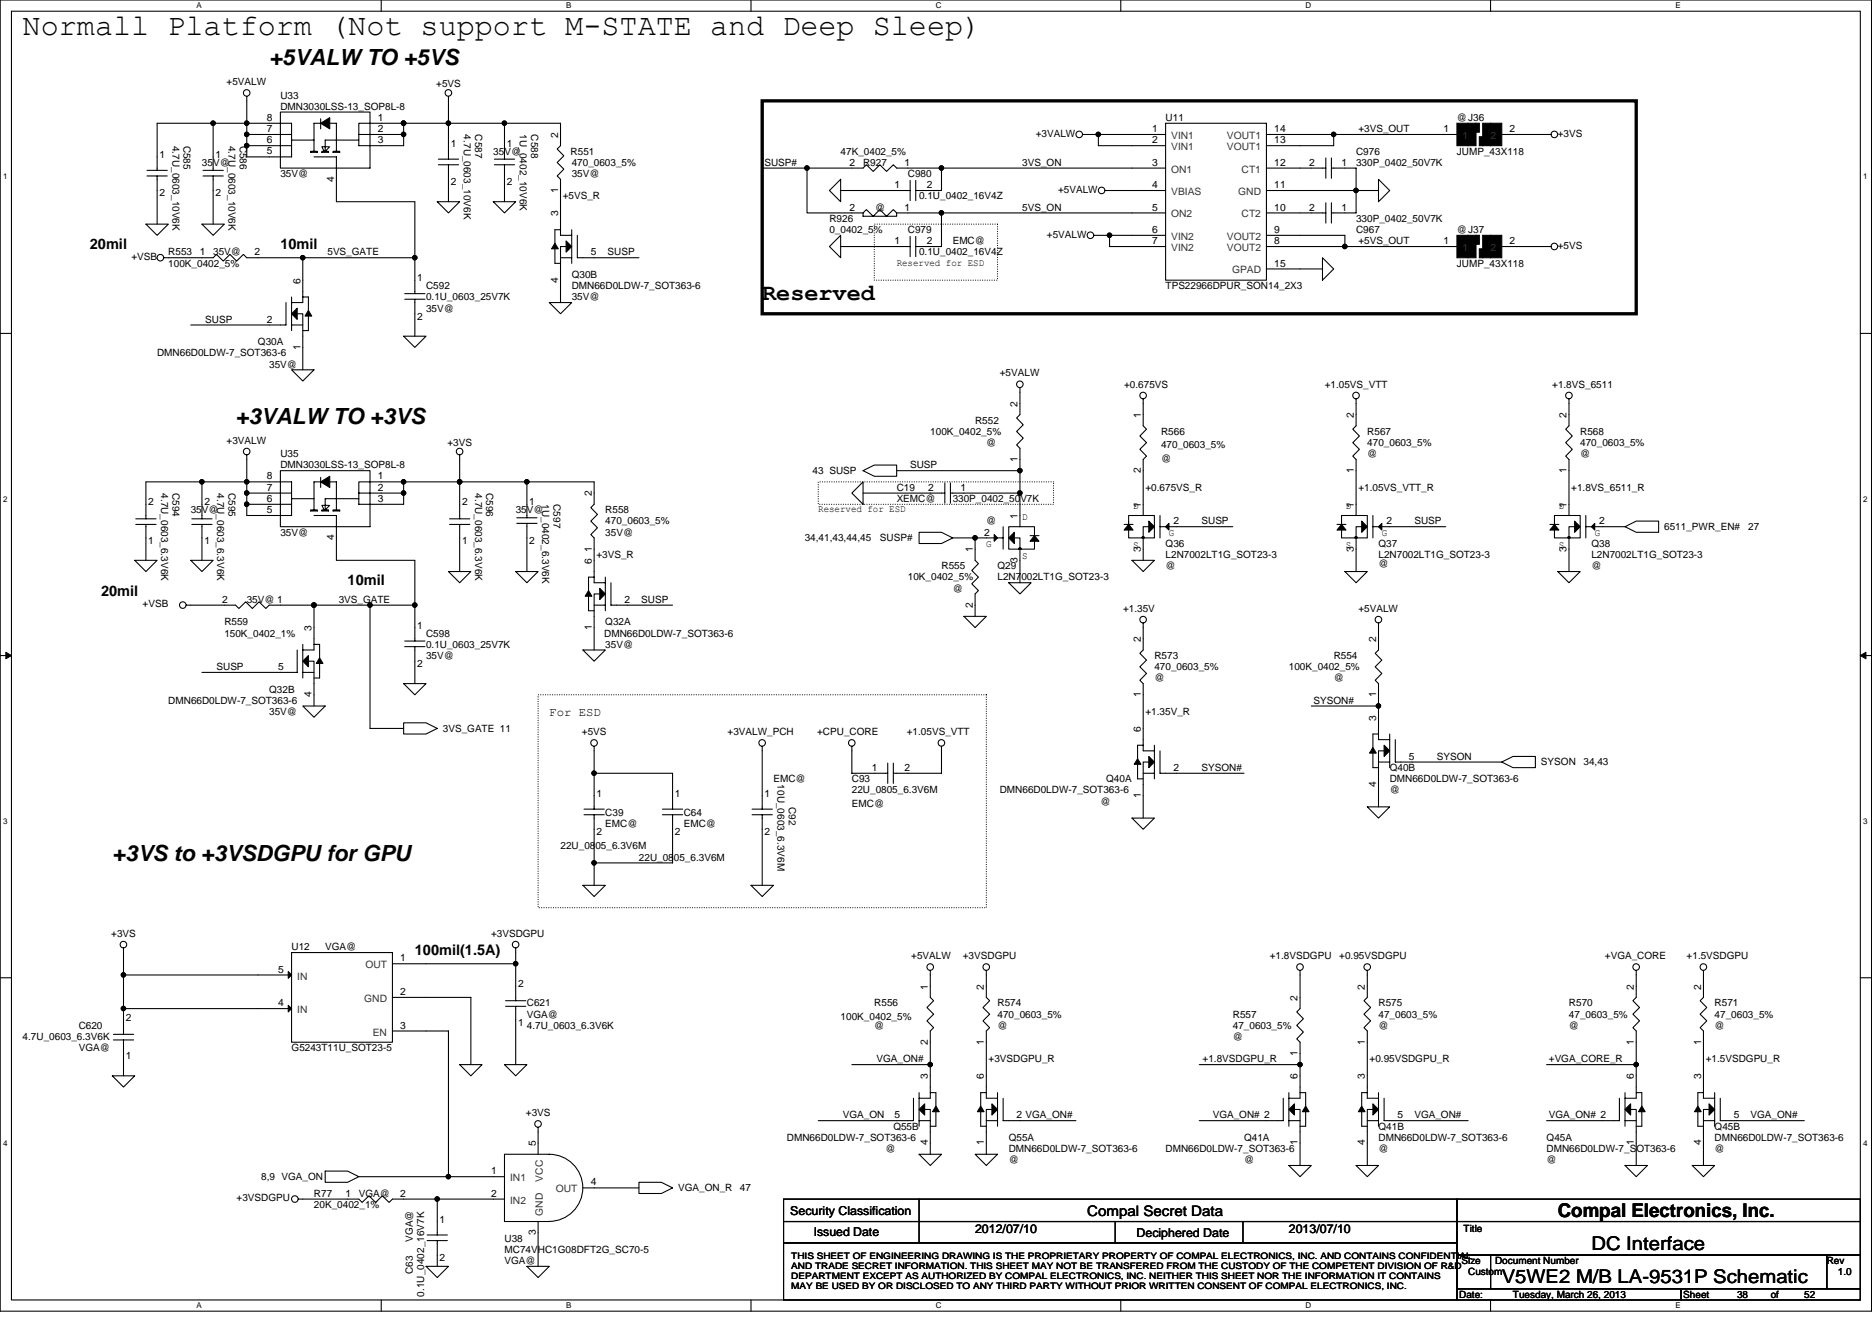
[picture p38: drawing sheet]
<svg xmlns="http://www.w3.org/2000/svg" width="297mm" height="210mm" viewBox="0 0 297 210" stroke-linecap="round" stroke-linejoin="round" font-family="sans-serif">
<defs><g id="words">
<text font-size="4.8" x="3.6" y="5.6">Normall Platform (Not support M-STATE and Deep Sleep)</text>
<text font-size="3.7" x="120.9" y="47.6">Reserved</text>
<g font-size="3.5">
<text x="42.7" y="10.4">+5VALW TO +5VS</text>
<text x="37.4" y="67.3">+3VALW TO +3VS</text>
<text x="17.8" y="136.6">+3VS to +3VSDGPU for GPU</text>
</g>
<g font-size="3">
<text x="247.2" y="193">Compal Electronics, Inc.</text>
<text x="238.3" y="203.6">V5WE2 M/B LA-9531P Schematic</text>
<text x="252.5" y="198.3">DC Interface</text>
</g>
<g font-size="2.3">
<text x="14.3" y="39.5">20mil</text>
<text x="44.5" y="39.5">10mil</text>
<text x="16" y="94.6">20mil</text>
<text x="55.2" y="92.8">10mil</text>
<text x="65.8" y="151.5">100mil(1.5A)</text>
<text x="172.5" y="192.8">Compal Secret Data</text>
</g>
<g font-size="1.9">
<text x="87.2" y="113.6">For ESD</text>
<text x="125.4" y="192.7">Security Classification</text>
<text x="129.1" y="196.1">Issued Date</text>
<text x="154.7" y="195.6">2012/07/10</text>
<text x="180.3" y="196.3">Deciphered Date</text>
<text x="204.5" y="195.6">2013/07/10</text>
</g>
<g font-size="1.6">
<text x="36" y="13.5">+5VALW</text>
<text x="44.5" y="15.6">U33</text>
<text x="44.5" y="17.4">DMN3030LSS-13_SOP8L-8</text>
<text x="69.2" y="13.9">+5VS</text>
<text x="27.4" y="23.1" transform="rotate(90 27.4 23.1)">4.7U_0603_10V6K</text>
<text x="29.1" y="23.1" transform="rotate(90 29.1 23.1)">C585</text>
<text x="36.3" y="23.1" transform="rotate(90 36.3 23.1)">4.7U_0603_10V6K</text>
<text x="38" y="23.1" transform="rotate(90 38 23.1)">C586</text>
<text x="42.4" y="22.7">6</text>
<text x="42.4" y="21">7</text>
<text x="42.4" y="19.2">8</text>
<text x="60" y="22.7">3</text>
<text x="60" y="21">2</text>
<text x="60" y="19.2">1</text>
<text x="71.5" y="23.3">1</text>
<text x="73.6" y="21.3" transform="rotate(90 73.6 21.3)">4.7U_0603_10V6K</text>
<text x="75.4" y="21.3" transform="rotate(90 75.4 21.3)">C587</text>
<text x="80.4" y="23.3">1</text>
<text x="82.5" y="21.3" transform="rotate(90 82.5 21.3)">1U_0402_10V6K</text>
<text x="84.3" y="21.3" transform="rotate(90 84.3 21.3)">C588</text>
<text x="88.6" y="21.9" transform="rotate(-90 88.6 21.9)">2</text>
<text x="164.3" y="21.7">+3VALW</text>
<text x="182.8" y="22.7">2</text>
<text x="182.8" y="21">1</text>
<text x="185" y="19.2">U11</text>
<text x="202.2" y="21">14</text>
<text x="202.2" y="22.7">13</text>
<text x="215.5" y="21">+3VS_OUT</text>
<text x="229" y="21">1</text>
<text x="231.2" y="19.2">@J36</text>
<text x="239.5" y="21">2</text>
<text x="247.2" y="21.7">+3VS</text>
<text x="25.3" y="25.1">1</text>
<text x="32" y="26.3">35V@</text>
<text x="34.2" y="25.1">1</text>
<text x="42.4" y="24.5">5</text>
<text x="44.5" y="28.1">35V@</text>
<text x="53" y="28.8" transform="rotate(-90 53 28.8)">4</text>
<text x="71.5" y="29.4">2</text>
<text x="78.3" y="24.5">35V@</text>
<text x="80.4" y="29.4">2</text>
<text x="90.5" y="24.5">R551</text>
<text x="90.7" y="26.3">470_0603_5%</text>
<text x="90.7" y="28.1">35V@</text>
<text x="121.3" y="26.3">SUSP#</text>
<text x="133.4" y="24.5">47K_0402_5%</text>
<text x="134.8" y="26.3">2</text>
<text x="136.9" y="26.3">R927</text>
<text x="141.9" y="29.8">1</text>
<text x="143.5" y="26.3">1</text>
<text x="144.1" y="28.1">C980</text>
<text x="147.1" y="29.8">2</text>
<text x="162.2" y="26.3">3VS_ON</text>
<text x="182.8" y="29.8">4</text>
<text x="182.8" y="26.3">3</text>
<text x="202.2" y="29.8">11</text>
<text x="202.2" y="26.3">12</text>
<text x="207.7" y="26.3">2</text>
<text x="212.9" y="26.3">1</text>
<text x="215.2" y="24.5">C976</text>
<text x="215.2" y="26.3">330P_0402_50V7K</text>
<text x="231.2" y="24.5">JUMP_43X118</text>
<text x="25.3" y="31.1">2</text>
<text x="34.2" y="31.1">2</text>
<text x="88.6" y="34.3" transform="rotate(-90 88.6 34.3)">3</text>
<text x="88.6" y="30.6" transform="rotate(-90 88.6 30.6)">1</text>
<text x="89.3" y="31.6">+5VS_R</text>
<text x="131.6" y="35.2">R926</text>
<text x="134.8" y="33.4">2</text>
<text x="138.9" y="33.4">@</text>
<text x="143.5" y="33.4">1</text>
<text x="145.8" y="31.6">0.1U_0402_16V4Z</text>
<text x="162.2" y="33.4">5VS_ON</text>
<text x="167.9" y="30.6">+5VALW</text>
<text x="182.8" y="33.4">5</text>
<text x="202.2" y="33.4">10</text>
<text x="207.7" y="33.4">2</text>
<text x="212.9" y="33.4">1</text>
<text x="215.2" y="35.2">330P_0402_50V7K</text>
<text x="20.8" y="41.3">+VSB</text>
<text x="26.7" y="40.5">R553</text>
<text x="31.7" y="40.5">1</text>
<text x="33.8" y="40.5">35V@</text>
<text x="40.4" y="40.5">2</text>
<text x="52" y="40.5">5VS_GATE</text>
<text x="93.7" y="40.5">5</text>
<text x="96.4" y="40.5">SUSP</text>
<text x="131.6" y="37">0_0402_5%</text>
<text x="141.9" y="38.7">1</text>
<text x="144.1" y="37">C979</text>
<text x="145.8" y="40.5">0.1U_0402_16V4Z</text>
<text x="147.1" y="38.7">2</text>
<text x="151.2" y="38.8">EMC@</text>
<text x="166.1" y="37.7">+5VALW</text>
<text x="182.8" y="37">6</text>
<text x="182.8" y="38.7">7</text>
<text x="202.2" y="37">9</text>
<text x="202.2" y="38.7">8</text>
<text x="215.2" y="37">C967</text>
<text x="215.5" y="38.8">+5VS_OUT</text>
<text x="229" y="38.7">1</text>
<text x="231.2" y="37">@J37</text>
<text x="239.5" y="38.7">2</text>
<text x="247.2" y="39.5">+5VS</text>
<text x="26.7" y="42.3">100K_0402_5%</text>
<text x="47.7" y="45" transform="rotate(-90 47.7 45)">6</text>
<text x="66.2" y="44.6">1</text>
<text x="67.6" y="45.9">C592</text>
<text x="67.6" y="47.6">0.1U_0603_25V7K</text>
<text x="88.6" y="44.8" transform="rotate(-90 88.6 44.8)">4</text>
<text x="90.7" y="44.1">Q30B</text>
<text x="90.7" y="45.9">DMN66D0LDW-7_SOT363-6</text>
<text x="90.7" y="47.6">35V@</text>
<text x="142.3" y="42.1">Reserved for ESD</text>
<text x="185" y="45.9">TPS22966DPUR_SON14_2X3</text>
<text x="202.2" y="42.3">15</text>
<text x="231.2" y="42.3">JUMP_43X118</text>
<text x="32.6" y="51.2">SUSP</text>
<text x="42.4" y="51.2">2</text>
<text x="66.2" y="50.7">2</text>
<text x="67.6" y="49.4">35V@</text>
<text x="24.9" y="56.5">DMN66D0LDW-7_SOT363-6</text>
<text x="40.9" y="54.8">Q30A</text>
<text x="42.7" y="58.3">35V@</text>
<text x="47.7" y="55.5" transform="rotate(-90 47.7 55.5)">1</text>
<text x="158.6" y="59.7">+5VALW</text>
<text x="161.5" y="64.5" transform="rotate(-90 161.5 64.5)">2</text>
<text x="178.4" y="61.5">+0.675VS</text>
<text x="210.2" y="61.5">+1.05VS_VTT</text>
<text x="246.3" y="61.5">+1.8VS_6511</text>
<text x="36" y="70.4">+3VALW</text>
<text x="71" y="70.8">+3VS</text>
<text x="147.6" y="69">100K_0402_5%</text>
<text x="154.7" y="67.2">R552</text>
<text x="156.5" y="70.8">@</text>
<text x="181" y="66.3" transform="rotate(-90 181 66.3)">1</text>
<text x="184.2" y="69">R566</text>
<text x="184.2" y="71.1">470_0603_5%</text>
<text x="214.8" y="66.3" transform="rotate(-90 214.8 66.3)">2</text>
<text x="217" y="69">R567</text>
<text x="217" y="70.8">470_0603_5%</text>
<text x="248.6" y="66.3" transform="rotate(-90 248.6 66.3)">2</text>
<text x="250.7" y="69">R568</text>
<text x="250.7" y="70.8">470_0603_5%</text>
<text x="42.4" y="77.9">7</text>
<text x="42.4" y="76.1">8</text>
<text x="44.5" y="72.5">U35</text>
<text x="44.5" y="74.3">DMN3030LSS-13_SOP8L-8</text>
<text x="60" y="77.9">2</text>
<text x="60" y="76.1">1</text>
<text x="128.9" y="75.2">43 SUSP</text>
<text x="142.3" y="77.9">C19</text>
<text x="144.4" y="74.3">SUSP</text>
<text x="147.3" y="77.9">2</text>
<text x="152.4" y="77.9">1</text>
<text x="161.5" y="73.3" transform="rotate(-90 161.5 73.3)">1</text>
<text x="181" y="75.1" transform="rotate(-90 181 75.1)">2</text>
<text x="181.8" y="77.9">+0.675VS_R</text>
<text x="184.2" y="73.3">@</text>
<text x="214.8" y="75.1" transform="rotate(-90 214.8 75.1)">1</text>
<text x="215.5" y="77.9">+1.05VS_VTT_R</text>
<text x="217" y="72.5">@</text>
<text x="248.6" y="75.1" transform="rotate(-90 248.6 75.1)">1</text>
<text x="249.3" y="77.9">+1.8VS_6511_R</text>
<text x="250.7" y="72.5">@</text>
<text x="23.5" y="80.2">2</text>
<text x="25.6" y="78.2" transform="rotate(90 25.6 78.2)">4.7U_0603_6.3V6K</text>
<text x="27.4" y="78.2" transform="rotate(90 27.4 78.2)">C594</text>
<text x="30.3" y="81.4">35V@</text>
<text x="32.4" y="80.2">2</text>
<text x="34.5" y="78.2" transform="rotate(90 34.5 78.2)">4.7U_0603_6.3V6K</text>
<text x="36.3" y="78.2" transform="rotate(90 36.3 78.2)">C595</text>
<text x="42.4" y="79.6">6</text>
<text x="42.4" y="81.4">5</text>
<text x="60" y="79.6">3</text>
<text x="73.3" y="80.2">2</text>
<text x="75.4" y="78.2" transform="rotate(90 75.4 78.2)">4.7U_0603_6.3V6K</text>
<text x="77.1" y="78.2" transform="rotate(90 77.1 78.2)">C596</text>
<text x="81.8" y="81.4">35V@</text>
<text x="84" y="80.2">1</text>
<text x="86" y="80" transform="rotate(90 86 80)">1U_0402_6.3V6K</text>
<text x="87.8" y="80" transform="rotate(90 87.8 80)">C597</text>
<text x="93.9" y="78.8" transform="rotate(-90 93.9 78.8)">2</text>
<text x="96.1" y="81.4">R558</text>
<text x="96.1" y="83.2">470_0603_5%</text>
<text x="129.8" y="81.3">Reserved for ESD</text>
<text x="142.3" y="79.7">XEMC@</text>
<text x="151.2" y="79.7">330P_0402_50V7K</text>
<text x="156.5" y="83.2">@</text>
<text x="161.5" y="82.3" transform="rotate(-90 161.5 82.3)">1</text>
<text x="162.2" y="82.5">D</text>
<text x="179.8" y="80.7">D</text>
<text x="181" y="80.5" transform="rotate(-90 181 80.5)">1</text>
<text x="186.2" y="83.2">2</text>
<text x="190.6" y="83.2">SUSP</text>
<text x="213.6" y="80.7">D</text>
<text x="214.8" y="80.5" transform="rotate(-90 214.8 80.5)">1</text>
<text x="220" y="83.2">2</text>
<text x="224.4" y="83.2">SUSP</text>
<text x="247.4" y="80.7">D</text>
<text x="248.6" y="80.5" transform="rotate(-90 248.6 80.5)">1</text>
<text x="253.8" y="83.2">2</text>
<text x="23.5" y="86.3">1</text>
<text x="32.4" y="86.3">1</text>
<text x="44.5" y="85">35V@</text>
<text x="53" y="85.7" transform="rotate(-90 53 85.7)">4</text>
<text x="73.3" y="86.3">1</text>
<text x="84" y="86.3">2</text>
<text x="93.9" y="89.4" transform="rotate(-90 93.9 89.4)">6</text>
<text x="93.9" y="87.5" transform="rotate(-90 93.9 87.5)">1</text>
<text x="94.6" y="88.5">+3VS_R</text>
<text x="96.1" y="85">35V@</text>
<text x="127.7" y="85.9">34,41,43,44,45</text>
<text x="139.6" y="85.9">SUSP#</text>
<text x="154.3" y="87.7" transform="rotate(-90 154.3 87.7)">1</text>
<text x="156.1" y="85">2</text>
<text x="156.5" y="86.8">G</text>
<text x="161.5" y="89.3" transform="rotate(-90 161.5 89.3)">3</text>
<text x="162.2" y="88.7">S</text>
<text x="179.8" y="87">S</text>
<text x="181" y="87.5" transform="rotate(-90 181 87.5)">3</text>
<text x="185" y="86.8">Q36</text>
<text x="185" y="88.5">L2N7002LT1G_SOT23-3</text>
<text x="185.5" y="85">G</text>
<text x="213.6" y="87">S</text>
<text x="214.8" y="87.5" transform="rotate(-90 214.8 87.5)">3</text>
<text x="218.7" y="86.8">Q37</text>
<text x="218.7" y="88.5">L2N7002LT1G_SOT23-3</text>
<text x="218.7" y="90">@</text>
<text x="219.3" y="85">G</text>
<text x="247.4" y="87">S</text>
<text x="248.6" y="87.5" transform="rotate(-90 248.6 87.5)">3</text>
<text x="252.5" y="86.8">Q38</text>
<text x="252.5" y="88.5">L2N7002LT1G_SOT23-3</text>
<text x="253" y="85">G</text>
<text x="264.1" y="84.1">6511_PWR_EN#</text>
<text x="277.4" y="84.1">27</text>
<text x="35.2" y="95.6">2</text>
<text x="39.2" y="95.7">35V@ 1</text>
<text x="53.7" y="95.7">3VS_GATE</text>
<text x="99.1" y="95.6">2</text>
<text x="101.7" y="95.7">SUSP</text>
<text x="144.1" y="92.1">10K_0402_5%</text>
<text x="149.4" y="90.3">R555</text>
<text x="151.2" y="93.9">@</text>
<text x="158.3" y="90.3">Q29</text>
<text x="158.3" y="92.1">L2N7002LT1G_SOT23-3</text>
<text x="185" y="90.3">@</text>
<text x="252.5" y="90.3">@</text>
<text x="22.6" y="96.4">+VSB</text>
<text x="35.6" y="99.2">R559</text>
<text x="35.6" y="101">150K_0402_1%</text>
<text x="49.4" y="100.1" transform="rotate(-90 49.4 100.1)">3</text>
<text x="66.2" y="99.8">1</text>
<text x="67.6" y="101">C598</text>
<text x="93.9" y="99.9" transform="rotate(-90 93.9 99.9)">1</text>
<text x="95.9" y="101">DMN66D0LDW-7_SOT363-6</text>
<text x="96.1" y="99.2">Q32A</text>
<text x="154.3" y="96.4" transform="rotate(-90 154.3 96.4)">2</text>
<text x="178.2" y="97.1">+1.35V</text>
<text x="181" y="101.9" transform="rotate(-90 181 101.9)">2</text>
<text x="215.5" y="97.1">+5VALW</text>
<text x="218.4" y="101.9" transform="rotate(-90 218.4 101.9)">2</text>
<text x="34.4" y="106.3">SUSP</text>
<text x="44.1" y="106.3">5</text>
<text x="66.2" y="105.8">2</text>
<text x="67.6" y="102.8">0.1U_0603_25V7K</text>
<text x="67.6" y="104.5">35V@</text>
<text x="96.1" y="102.8">35V@</text>
<text x="183.2" y="104.5">R573</text>
<text x="183.2" y="106.3">470_0603_5%</text>
<text x="204.5" y="106.3">100K_0402_5%</text>
<text x="211.6" y="104.5">R554</text>
<text x="26.7" y="111.7">DMN66D0LDW-7_SOT363-6</text>
<text x="42.7" y="109.9">Q32B</text>
<text x="42.7" y="113.4">35V@</text>
<text x="49.4" y="110.6" transform="rotate(-90 49.4 110.6)">4</text>
<text x="181" y="110.6" transform="rotate(-90 181 110.6)">1</text>
<text x="181.8" y="113.4">+1.35V_R</text>
<text x="183.2" y="108.1">@</text>
<text x="208.4" y="111.7">SYSON#</text>
<text x="211.6" y="108.1">@</text>
<text x="218.4" y="110.6" transform="rotate(-90 218.4 110.6)">1</text>
<text x="70.3" y="116.1">3VS_GATE 11</text>
<text x="92.3" y="116.6">+5VS</text>
<text x="115.4" y="116.6">+3VALW_PCH</text>
<text x="129.7" y="116.6">+CPU_CORE</text>
<text x="143.9" y="116.6">+1.05VS_VTT</text>
<text x="181" y="116.1" transform="rotate(-90 181 116.1)">6</text>
<text x="218.4" y="114.3" transform="rotate(-90 218.4 114.3)">3</text>
<text x="122.7" y="124.1">EMC@</text>
<text x="123.4" y="124.5" transform="rotate(90 123.4 124.5)">10U_0603_6.3V6M</text>
<text x="135.2" y="124.1">C93</text>
<text x="135.2" y="125.9">22U_0805_6.3V6M</text>
<text x="138.4" y="122.3">1</text>
<text x="143.5" y="122.3">2</text>
<text x="158.6" y="125.9">DMN66D0LDW-7_SOT363-6</text>
<text x="175.5" y="124.1">Q40A</text>
<text x="186.2" y="122.3">2</text>
<text x="190.6" y="122.3">SYSON#</text>
<text x="218.4" y="124.8" transform="rotate(-90 218.4 124.8)">4</text>
<text x="220.5" y="122.3">Q40B</text>
<text x="220.5" y="124.1">DMN66D0LDW-7_SOT363-6</text>
<text x="220.5" y="125.9">@</text>
<text x="223.5" y="120.5">5</text>
<text x="228" y="120.5">SYSON</text>
<text x="244.5" y="121.4">SYSON</text>
<text x="251.3" y="121.4">34,43</text>
<text x="94.7" y="126.4">1</text>
<text x="96.1" y="129.4">C39</text>
<text x="96.1" y="131.2">EMC@</text>
<text x="107.1" y="126.4">1</text>
<text x="108.5" y="129.4">C64</text>
<text x="108.5" y="131.2">EMC@</text>
<text x="121.3" y="126.4">1</text>
<text x="125.2" y="128" transform="rotate(90 125.2 128)">C92</text>
<text x="135.2" y="128">EMC@</text>
<text x="174.6" y="127.7">@</text>
<text x="181" y="126.6" transform="rotate(-90 181 126.6)">1</text>
<text x="88.9" y="134.8">22U_0805_6.3V6M</text>
<text x="94.7" y="132.5">2</text>
<text x="101.4" y="136.5">22U_0805_6.3V6M</text>
<text x="107.1" y="132.5">2</text>
<text x="121.3" y="132.5">2</text>
<text x="17.6" y="148.6">+3VS</text>
<text x="77.9" y="148.6">+3VSDGPU</text>
<text x="44.1" y="154.3">5</text>
<text x="46.3" y="150.8">U12</text>
<text x="51.6" y="150.8">VGA@</text>
<text x="63.5" y="152.5">1</text>
<text x="144.6" y="152.2">+5VALW</text>
<text x="152.8" y="152.2">+3VSDGPU</text>
<text x="201.5" y="152.2">+1.8VSDGPU</text>
<text x="212.5" y="152.2">+0.95VSDGPU</text>
<text x="254.7" y="152.2">+VGA_CORE</text>
<text x="267.6" y="152.2">+1.5VSDGPU</text>
<text x="20" y="162">2</text>
<text x="44.1" y="159.6">4</text>
<text x="63.5" y="157.9">2</text>
<text x="82.2" y="156.7">2</text>
<text x="83.6" y="159.7">C621</text>
<text x="83.6" y="161.4">VGA@</text>
<text x="133.4" y="161.8">100K_0402_5%</text>
<text x="138.7" y="159.7">R556</text>
<text x="147.2" y="157" transform="rotate(-90 147.2 157)">1</text>
<text x="156.1" y="157" transform="rotate(-90 156.1 157)">2</text>
<text x="158.3" y="159.7">R574</text>
<text x="158.3" y="161.4">470_0603_5%</text>
<text x="195.6" y="161.4">R557</text>
<text x="205.9" y="158.8" transform="rotate(-90 205.9 158.8)">2</text>
<text x="216.6" y="157" transform="rotate(-90 216.6 157)">2</text>
<text x="218.7" y="159.7">R575</text>
<text x="218.7" y="161.4">47_0603_5%</text>
<text x="249" y="159.7">R570</text>
<text x="249" y="161.4">47_0603_5%</text>
<text x="259.2" y="157" transform="rotate(-90 259.2 157)">2</text>
<text x="269.9" y="157" transform="rotate(-90 269.9 157)">2</text>
<text x="272.1" y="159.7">R571</text>
<text x="272.1" y="161.4">47_0603_5%</text>
<text x="3.6" y="165">4.7U_0603_6.3V6K</text>
<text x="12.5" y="163.2">C620</text>
<text x="12.5" y="166.8">VGA@</text>
<text x="46.3" y="166.8">G5243T11U_SOT23-5</text>
<text x="63.5" y="163.2">3</text>
<text x="82.2" y="162.7">1</text>
<text x="83.6" y="163.2">4.7U_0603_6.3V6K</text>
<text x="138.7" y="163.2">@</text>
<text x="147.2" y="165.7" transform="rotate(-90 147.2 165.7)">2</text>
<text x="156.1" y="165.7" transform="rotate(-90 156.1 165.7)">1</text>
<text x="158.3" y="163.2">@</text>
<text x="195.6" y="163.2">47_0603_5%</text>
<text x="195.6" y="165">@</text>
<text x="205.9" y="167.5" transform="rotate(-90 205.9 167.5)">1</text>
<text x="216.6" y="165.7" transform="rotate(-90 216.6 165.7)">1</text>
<text x="218.7" y="163.2">@</text>
<text x="249" y="163.2">@</text>
<text x="259.2" y="165.7" transform="rotate(-90 259.2 165.7)">1</text>
<text x="269.9" y="165.7" transform="rotate(-90 269.9 165.7)">1</text>
<text x="272.1" y="163.2">@</text>
<text x="20" y="168">1</text>
<text x="139.1" y="168.6">VGA_ON#</text>
<text x="147.2" y="171.2" transform="rotate(-90 147.2 171.2)">3</text>
<text x="156.1" y="171.2" transform="rotate(-90 156.1 171.2)">6</text>
<text x="156.9" y="168.6">+3VSDGPU_R</text>
<text x="190.8" y="168.6">+1.8VSDGPU_R</text>
<text x="205.9" y="171.2" transform="rotate(-90 205.9 171.2)">6</text>
<text x="216.6" y="171.2" transform="rotate(-90 216.6 171.2)">3</text>
<text x="217.3" y="168.6">+0.95VSDGPU_R</text>
<text x="245.8" y="168.6">+VGA_CORE_R</text>
<text x="259.2" y="171.2" transform="rotate(-90 259.2 171.2)">6</text>
<text x="269.9" y="171.2" transform="rotate(-90 269.9 171.2)">3</text>
<text x="270.7" y="168.6">+1.5VSDGPU_R</text>
<text x="83.4" y="177.1">+3VS</text>
<text x="133.7" y="177.4">VGA_ON</text>
<text x="141.7" y="179.2">Q55B</text>
<text x="141.9" y="177.4">5</text>
<text x="161.3" y="177.4">2 VGA_ON#</text>
<text x="192.4" y="177.4">VGA_ON# 2</text>
<text x="218.7" y="179.2">Q41B</text>
<text x="221.8" y="177.4">5</text>
<text x="224.4" y="177.4">VGA_ON#</text>
<text x="245.8" y="177.4">VGA_ON# 2</text>
<text x="272.1" y="179.2">Q45B</text>
<text x="275.1" y="177.4">5</text>
<text x="277.8" y="177.4">VGA_ON#</text>
<text x="85" y="181.9" transform="rotate(-90 85 181.9)">5</text>
<text x="124.9" y="181">DMN66D0LDW-7_SOT363-6</text>
<text x="140.5" y="182.8">@</text>
<text x="147.2" y="181.7" transform="rotate(-90 147.2 181.7)">4</text>
<text x="156.1" y="181.7" transform="rotate(-90 156.1 181.7)">1</text>
<text x="160.1" y="181">Q55A</text>
<text x="160.1" y="182.8">DMN66D0LDW-7_SOT363-6</text>
<text x="160.1" y="184.6">@</text>
<text x="185" y="182.8">DMN66D0LDW-7_SOT363-6</text>
<text x="197.4" y="181">Q41A</text>
<text x="197.4" y="184.6">@</text>
<text x="205.9" y="181.7" transform="rotate(-90 205.9 181.7)">1</text>
<text x="216.6" y="181.7" transform="rotate(-90 216.6 181.7)">4</text>
<text x="218.7" y="181">DMN66D0LDW-7_SOT363-6</text>
<text x="218.7" y="182.8">@</text>
<text x="245.4" y="181">Q45A</text>
<text x="245.4" y="182.8">DMN66D0LDW-7_SOT363-6</text>
<text x="245.4" y="184.6">@</text>
<text x="259.2" y="181.7" transform="rotate(-90 259.2 181.7)">1</text>
<text x="269.9" y="181.7" transform="rotate(-90 269.9 181.7)">4</text>
<text x="272.1" y="181">DMN66D0LDW-7_SOT363-6</text>
<text x="272.1" y="182.8">@</text>
<text x="37.5" y="190.6">+3VSDGPU</text>
<text x="41.5" y="187.2">8,9 VGA_ON</text>
<text x="49.8" y="189.9">R77</text>
<text x="49.8" y="191.7">20K_0402_1%</text>
<text x="54.8" y="189.9">1</text>
<text x="56.9" y="189.9">VGA@</text>
<text x="63.5" y="189.9">2</text>
<text x="77.9" y="186.3">1</text>
<text x="77.9" y="189.9">2</text>
<text x="93.7" y="188.1">4</text>
<text x="107.6" y="189">VGA_ON_R</text>
<text x="117.4" y="189">47</text>
<text x="65.5" y="197" transform="rotate(-90 65.5 197)">VGA@</text>
<text x="69.8" y="194">1</text>
<text x="80" y="197">U38</text>
<text x="85" y="196" transform="rotate(-90 85 196)">3</text>
<text x="232.2" y="195.4">Title</text>
<text x="65.5" y="202.2" transform="rotate(-90 65.5 202.2)">C63</text>
<text x="69.8" y="200">2</text>
<text x="80" y="198.8">MC74VHC1G08DFT2G_SC70-5</text>
<text x="80" y="200.6">VGA@</text>
<text x="231.9" y="200.6">Size</text>
<text x="233" y="202.3">Custom</text>
<text x="237.2" y="200.6">Document Number</text>
<text x="289.9" y="200.6">Rev</text>
<text x="291.6" y="202.3">1.0</text>
<text x="67.3" y="205.7" transform="rotate(-90 67.3 205.7)">0.1U_0402_16V7K</text>
<text x="231.5" y="205.9">Date:</text>
<text x="240.1" y="205.9">Tuesday, March 26, 2013</text>
<text x="267.1" y="205.9">Sheet</text>
<text x="275.6" y="205.9">38</text>
<text x="281" y="205.9">of</text>
<text x="286.3" y="205.9">52</text>
</g>
<g font-size="1.6" fill="#333">
<text x="185.8" y="23.8">VIN1</text>
<text x="185.8" y="22.1">VIN1</text>
<text x="194.7" y="22.1">VOUT1</text>
<text x="194.7" y="23.8">VOUT1</text>
<text x="232.1" y="22.1">1</text>
<text x="236.5" y="22.1">2</text>
<text x="185.8" y="27.4">ON1</text>
<text x="197" y="27.4">CT1</text>
<text x="185.8" y="30.9">VBIAS</text>
<text x="185.8" y="34.5">ON2</text>
<text x="196.5" y="30.9">GND</text>
<text x="197" y="34.5">CT2</text>
<text x="185.8" y="38.1">VIN2</text>
<text x="185.8" y="39.8">VIN2</text>
<text x="194.7" y="38.1">VOUT2</text>
<text x="194.7" y="39.8">VOUT2</text>
<text x="232.1" y="39.8">1</text>
<text x="236.5" y="39.8">2</text>
<text x="195.5" y="43.4">GPAD</text>
<text x="47.2" y="155.4">IN</text>
<text x="58" y="153.6">OUT</text>
<text x="47.2" y="160.7">IN</text>
<text x="57.8" y="159">GND</text>
<text x="59.1" y="164.3">EN</text>
<text x="80.9" y="187.4">IN1</text>
<text x="80.9" y="191">IN2</text>
<text x="86.1" y="187.5" transform="rotate(-90 86.1 187.5)">VCC</text>
<text x="88.2" y="189.2">OUT</text>
<text x="86.1" y="192.9" transform="rotate(-90 86.1 192.9)">GND</text>
</g>
<g font-size="1.4">
<text x="125.6" y="199.7">THIS SHEET OF ENGINEERING DRAWING IS THE PROPRIETARY PROPERTY OF COMPAL ELECTRONICS, INC. AND CONTAINS CONFIDENTIAL</text>
<text x="125.6" y="201.3">AND TRADE SECRET INFORMATION. THIS SHEET MAY NOT BE TRANSFERED FROM THE CUSTODY OF THE COMPETENT DIVISION OF R&amp;D</text>
<text x="125.6" y="202.9">DEPARTMENT EXCEPT AS AUTHORIZED BY COMPAL ELECTRONICS, INC. NEITHER THIS SHEET NOR THE INFORMATION IT CONTAINS</text>
<text x="125.6" y="204.6">MAY BE USED BY OR DISCLOSED TO ANY THIRD PARTY WITHOUT PRIOR WRITTEN CONSENT OF COMPAL ELECTRONICS, INC.</text>
</g>
<g font-size="1.3">
<text x="31.2" y="1.3">A</text>
<text x="89.8" y="1.3">B</text>
<text x="148.5" y="1.3">C</text>
<text x="207.2" y="1.3">D</text>
<text x="265.8" y="1.3">E</text>
<text x=".5" y="28.5">1</text>
<text x="295.6" y="28.5">1</text>
<text x=".5" y="79.6">2</text>
<text x="295.6" y="79.6">2</text>
<text x=".5" y="130.7">3</text>
<text x="295.6" y="130.7">3</text>
<text x=".5" y="181.8">4</text>
<text x="295.6" y="181.8">4</text>
<text x="31.2" y="207.6">A</text>
<text x="89.8" y="207.6">B</text>
<text x="148.5" y="207.6">C</text>
<text x="207.2" y="207.6">D</text>
<text x="265.8" y="207.6">E</text>
</g>
</g></defs>
<path d="M0 0h297v208h-297zM1.8 1.8h293.4v204.4h-293.4z" fill="none" stroke="#000" stroke-width=".17"/>
<g fill="#fff">
<path d="M31.1 .2h.9v1.4h-.9z"/>
<path d="M31.1 206.4h.9v1.5h-.9z"/>
</g>
<path d="M60.5 0v1.8M60.5 206.2v1.8" fill="none" stroke="#000" stroke-width=".17"/>
<g fill="#fff">
<path d="M89.8 .2h.9v1.4h-.9z"/>
<path d="M89.8 206.4h.9v1.5h-.9z"/>
</g>
<path d="M119.2 0v1.8M119.2 206.2v1.8" fill="none" stroke="#000" stroke-width=".17"/>
<g fill="#fff">
<path d="M148.5 .2h.9v1.4h-.9z"/>
<path d="M148.5 206.4h.9v1.5h-.9z"/>
</g>
<path d="M177.8 0v1.8M177.8 206.2v1.8" fill="none" stroke="#000" stroke-width=".17"/>
<g fill="#fff">
<path d="M207.2 .2h.9v1.4h-.9z"/>
<path d="M207.2 206.4h.9v1.5h-.9z"/>
</g>
<path d="M236.5 0v1.8M236.5 206.2v1.8" fill="none" stroke="#000" stroke-width=".17"/>
<g fill="#fff">
<path d="M265.9 .2h.8v1.4h-.8z"/>
<path d="M265.9 206.4h.8v1.5h-.8z"/>
<path d="M.5 27.3h.7v1.4h-.7z"/>
<path d="M295.6 27.3h.7v1.4h-.7z"/>
<path d="M.5 78.4h.7v1.5h-.7z"/>
<path d="M295.6 78.4h.7v1.5h-.7z"/>
</g>
<path d="M0 52.9h1.8M295.2 52.9h1.8" fill="none" stroke="#000" stroke-width=".17"/>
<g fill="#fff">
<path d="M.5 129.6h.7v1.4h-.7z"/>
<path d="M295.6 129.6h.7v1.4h-.7z"/>
</g>
<path d="M0 104h1.8M295.2 104h1.8" fill="none" stroke="#000" stroke-width=".17"/>
<path d="M.9 103.5l.9 .5-.9 .5zM295.2 104l.9-.5v1z" fill="#000" stroke="#000" stroke-width=".16"/>
<g fill="#fff">
<path d="M.5 180.7h.7v1.4h-.7z"/>
<path d="M295.6 180.7h.7v1.4h-.7z"/>
</g>
<g fill="none" stroke="#000" stroke-width=".17">
<path d="M33.8 19.6v7.4M39.2 15.3v9.6h7.1v-5.3h-21.4v7.4M44.5 17.8h14.2v8.9h-14.2zM50.9 19.6h-1.1v4.4M50.9 18.8v1.6M52.3 19.6h1.1v4.4M64 19.6v3.5h-7.1v-1.8M71.2 15.3v10M80 19.6v5.7M185 19.6h16v24.8h-16zM23.2 35.6h3.5l-1.8 1.7zM23.3 27.9h3.2"/>
<path d="M23.3 27h3.2M24.9 27.9v7.7M32 35.6h3.6l-1.8 1.7zM32.2 27.9h3.2M32.2 27h3.2M33.8 27.9v7.7M39.2 23.1h7.1M46.3 21.3h-7.1M46.3 22.2h3.5M49.3 24h1.1v.2h-1.1zM49.8 24.9h3.6v7.1h12.4v14.6M51.1 24h1v.2h-1z"/>
<path d="M52.1 23.3h-1l.3 .7M52.8 24h1.1v.2h-1.1zM56.9 21.3v-1.7h32v3.5l-.5 .5 1.1 1.1-1.1 1.1 1.1 1-1.1 1.1 .5 .5v8.9h1.8M56.9 21.3h7.1M56.9 22.2h-5.3v1.8l.7-.7M69.4 32h3.5l-1.7 1.8zM69.6 26.1h3.2M69.6 25.3h3.2M71.2 26.1v5.9M78.3 32h3.5l-1.8 1.8zM78.4 26.1h3.3M78.4 25.3h3.3"/>
<path d="M80 26.1v5.9M88.1 39.5v2.3h.8M88.9 36.4h-.8v2.2M89.8 39.1h-.9v8.9M90.7 36.4v5.4M91.6 37.3v3.6h9.8M120.9 26.7h16l.6-.6 1.1 1.1 1-1.1 1.1 1.1 1-1.1 .6 .6h42.7M128.1 26.7v7.1h8.8M131.6 39.1l1.8-1.8v3.6zM133.4 28.4v3.6l-1.8-1.8zM133.4 30.2h11M136.9 33.8l.6-.5 1.1 1 1-1 1.1 1 1-1 .6 .5"/>
<path d="M136.9 33.8v.5h5.4v-.5M142.3 33.8h7.1v5.3h-4.1M144.4 39.1h-11M144.4 28.6v3.2M144.4 37.5v3.2M145.3 28.6v3.2M145.3 37.5v3.2M149.4 26.7v3.5h-4.1M149.4 33.8h35.6M171.8 21.3h13.2M174.3 21.3v1.8h10.7M176.1 37.3v1.8h8.9"/>
<path d="M185 30.2h-9.7M185 37.3h-11.4M201 21.3h30.2M201 33.8h9.4M201 30.2h17.7M201 26.7h9.4M201 37.3h12.4v1.8M201 39.1h30.2M210.4 25.1v3.2M210.4 32.2v3.2M211.3 26.7h3.9v7.1h-3.9M211.3 25.1v3.2"/>
<path d="M211.3 32.2v3.2M211.6 21.3v1.8h-10.6M218.7 28.4l1.8 1.8-1.8 1.8zM238.3 39.1h7.8M246.1 21.3h-7.8M26 40.9h7.8l.6-.5 1 1 1.1-1 1 1 1.1-1 .6 .5h26.6M45.4 48v3.6h-15.1M46.3 51.6h1.7M46.3 47.1v5.4M46.3 58.7h3.5l-1.8 1.8zM47.2 49.8h.8v8.9M48 40.9v7.1h-1.7"/>
<path d="M48 47.1h.9v2.2M48.9 50.1v2.4h-.9M64 53.3h3.6l-1.8 1.8zM64.2 47.5h3.2M64.2 46.6h3.2M65.8 47.5v5.8M87.2 48h3.5l-1.8 1.8zM88.9 40.9h1.8M201 42.7h8.8M209.8 40.9l1.8 1.8-1.8 1.7zM32 76.5v5.8M39.2 72.2v9.6h7.1v-5.3h-23.1v5.8"/>
<path d="M44.5 74.7h14.2v8.9h-14.2zM46.3 78.2h-7.1M46.3 79.1h3.5M50.9 76.5h-1.1v4.4M50.9 75.7v1.6M52.3 76.5h1.1v4.4M56.9 78.2v-1.7h37.4v3.5l-.6 .5 1.1 1.1-1.1 1.1 1.1 1-1.1 1.1 .6 .5v7.2h1.8M56.9 79.1h-5.3v1.8l.7-.7M64 76.5v3.5h-7.1v-1.8M64 78.2h-7.1M72.9 72.2v10.1M83.6 76.5v5.6"/>
<path d="M135.2 78.2l1.7-1.7v3.5zM136.9 74.7l1.8-.9h3.6v1.8h-3.6zM136.9 78.2h13M142.3 74.7h19.5M149.9 76.6v3.2M150.8 76.6v3.2M161.8 74.7v3.5h-11M161.8 61.5v4.3l-.5 .5 1.1 1.1-1.1 1.1 1.1 1-1.1 1.1 .5 .5v3.6M161.8 78.2v5.4M181.4 63.3v4.3l.5 .5-1 1.1 1 1-1 1.1 1 1.1-.5 .5v8.9M215.2 63.3v4.3l-.6 .5 1.1 1.1-1.1 1 1.1 1.1-1.1 1.1 .6 .5v8.9M249 63.3v4.3l-.6 .5 1.1 1.1-1.1 1 1.1 1.1-1.1 1.1 .6 .5v8.9"/>
<path d="M21.4 88.9h3.5l-1.7 1.8zM21.5 83.2h3.3M21.5 82.3h3.3M23.2 83.2v5.7M30.3 88.9h3.5l-1.8 1.8zM30.4 83.2h3.3M30.4 82.3h3.3M32 83.2v5.7M46.3 80h-7.1M49.3 80.9h1.1v.2h-1.1zM49.8 96v7.1h-1.8M49.8 81.8h3.6v7.1h12.4v12.8"/>
<path d="M51.1 80.9h1v.2h-1zM52.1 80.2h-1l.3 .7M52.8 80.9h1.1v.2h-1.1zM58.7 96v19.6h5.3M65.8 96h-23.1l-.5 .5-1.1-1-1.1 1-1-1-1.1 1-.5-.5h-7.9M71.2 90.7h3.5l-1.8 1.8zM71.3 83.2h3.2M71.3 82.3h3.2M72.9 83.2v7.5M81.8 90.7h3.6l-1.8 1.8zM82 83h3.2M82 82.1h3.2"/>
<path d="M83.6 83v7.7M93.4 94.6v2.3h.9M94.3 96h1.8M94.3 91.6h-.9v2.1M95.2 94.2h-.9v8.9M96.1 91.6v5.3M96.9 92.5v3.5h9.8M145.8 84.5h3.6l1.8 .8-1.8 .9h-3.6zM151.2 85.3h8M152.9 97.8h3.6l-1.8 1.8zM154.7 85.3v3.6l.6 .5-1.1 1.1 1.1 1.1-1.1 1 1.1 1.1-.6 .5v3.6M159.2 83.6v3.5"/>
<path d="M160.1 92.5h3.5l-1.8 1.7zM161.7 87.1v-.1h.3v.1h-.2M161.8 83.6h-1.7v3.5h1.7v-1.8h-.9M161.8 83.6h2.3v1.4M161.8 87.1v5.4M163.4 85h1.5M164.1 85.9v1.2h-2.3M178.4 83.2h1.4M179.1 84.1v1.2h2.3M179.6 88.9h3.6l-1.8 1.8zM181.4 98.8v4.3l-.5 .6 1 1-1 1.1 1 1-1 1.1 .5 .6v10.6h1.8M181.4 81.8h1.8v3.5h-1.8v-1.7h.9"/>
<path d="M181.4 81.8h-2.3v1.4M181.4 85.3h-.2v-.1h.4v.1M181.4 85.3v3.6M184.1 83.6h11.5M184.1 81.8v3.5M212.1 83.2h1.5M212.9 84.1v1.2h2.3M213.4 90.7h3.6l-1.8 1.8zM215.2 81.8h1.8v3.5h-1.8v-1.7h.9M215.2 81.8h-2.3v1.4M215.2 85.3h-.2v-.1h.3v.1M215.2 85.3v5.4"/>
<path d="M217.8 83.6h11.6M217.8 81.8v3.5M218.7 98.8v4.3l-.5 .6 1.1 1-1.1 1.1 1.1 1-1.1 1.1 .5 .6v3.5h-10.6M245.9 83.2h1.5M246.7 84.1v1.2h2.3M247.2 90.7h3.5l-1.7 1.8zM249 81.8h1.7v3.5h-1.7v-1.7h.8M249 81.8h-2.3v1.4M249 85.3h-.2v-.1h.3v.1M249 85.3v5.4M251.6 83.6h6.2M251.6 81.8v3.5"/>
<path d="M257.8 83.6l1.8-.9h3.6v1.8h-3.6zM47.2 103.1v3.6h-15.2M48 112h3.6l-1.8 1.8zM48 102.2v5.4M48 106.7h1.8M48.9 104.9h.9v7.1M49.8 102.2h.9v2.2M50.7 105.3v2.3h-.9M64 108.5h3.6l-1.8 1.7zM64 114.7h3.6l1.8 .9-1.8 .9h-3.6zM64.2 102.6h3.2M64.2 101.7h3.2"/>
<path d="M65.8 102.6v5.9M92.5 103.1h3.6l-1.8 1.8zM94.3 118.4v10M120.9 118.4v10M135.2 118.4v4.3h5.7M149.4 118.4v4.3h-7.7M181.4 118.2h-.9v2.2M183.2 118.2v5.4M184.1 119.1v3.6h13.3M217.8 119.5v2.3h.9M218.7 112v5.3h1.8M218.7 116.5h-.9v2.1"/>
<path d="M219.6 119.1h-.9v8.9M220.5 116.5v5.3M221.4 117.3v3.6h16.9M92.7 129.3h3.2M92.7 128.4h3.2M94.3 129.3v11.2M94.3 122.7h12.4v5.7M105.1 129.3h3.2M105.1 128.4h3.2M106.7 129.3v7.6h-12.4M119.3 129.3h3.3M119.3 128.4h3.3"/>
<path d="M120.9 129.3v11.2M140.9 121.1v3.2M141.7 121.1v3.2M179.6 129.8h3.6l-1.8 1.8zM180.5 121.3v2.3h.9M181.4 122.7h1.8M182.3 120.9h-.9v8.9M217 128h3.5l-1.8 1.8zM218.7 120.9h1.8M238.3 120.9l1.8-.9h3.5v1.8h-3.5zM0 155.1h1.8M19.6 154.7v5.3h26.7"/>
<path d="M19.6 150.4v4.3M19.6 154.7h26.7M46.3 151.1h16v14.3h-16zM62.3 152.9h19.5v5.9M62.3 158.2h12.4v10.7M80.2 158.8h3.2M80.2 159.7h3.2M81.8 150.4v2.5M81.8 159.7v9.2M92.5 140.5h3.6l-1.8 1.7zM119.2 140.5h3.5l-1.8 1.7zM147.6 154v4.2l.5 .6-1 1.1 1 1-1 1.1 1 1-.5 .6v10.6h-1.8"/>
<path d="M156.5 154v4.2l.5 .6-1 1.1 1 1-1 1.1 1 1-.5 .6v10.6h1.8M206.3 154v6l-.5 .5 1 1.1-1 1.1 1 1-1 1.1 .5 .6v8.8h-1.8M217 154v4.2l-.6 .6 1.1 1.1-1.1 1 1.1 1.1-1.1 1 .6 .6v10.6h1.7M259.6 154v4.2l-.5 .6 1.1 1.1-1.1 1 1.1 1.1-1.1 1 .5 .6v10.6h-1.8M270.3 154v4.2l-.5 .6 1 1.1-1 1 1 1.1-1 1 .5 .6v10.6h1.8M295.2 155.1h1.8M17.8 170.7h3.6l-1.8 1.8zM18 164.1h3.2M18 165h3.2M19.6 160v4.1M19.6 165v5.7M62.3 163.6h8.9v23.1"/>
<path d="M72.9 168.9h3.6l-1.8 1.8zM80 168.9h3.6l-1.8 1.8zM85.4 178.9v4.2M135.2 168.9h12.4M144.9 174.2v3.6h-15.1M145.8 177.8h1.8M145.8 173.4v5.3M146.7 176h.9v7.1M147.6 173.4h.9v2.1M148.5 176.4v2.3h-.9M155.6 176.4v2.3h.9M156.5 173.4h-.9v2.1"/>
<path d="M156.5 177.8h1.8M157.4 176h-.9v7.1M158.3 173.4v5.3M159.2 174.2v3.6h11.5M190.3 168.9h16M203.6 174.2v3.6h-13.3M204.5 177.8h1.8M204.5 173.4v5.3M205.4 176h.9v8.9M206.3 173.4h.9v2.1M207.2 176.4v2.3h-.9M216.1 176.4v2.3h.9"/>
<path d="M217 173.4h-.9v2.1M217 177.8h1.7M217.8 176h-.8v8.9M218.7 173.4v5.3M219.6 174.2v3.6h13.4M245.4 168.9h14.2M257 174.2v3.6h-11.6M257.8 177.8h1.8M257.8 173.4v5.3M258.7 176h.9v8.9M259.6 173.4h.9v2.1M260.5 176.4v2.3h-.9"/>
<path d="M269.4 176.4v2.3h.9M270.3 177.8h1.8M270.3 173.4h-.9v2.1M271.2 176h-.9v8.9M272.1 173.4v5.3M273 174.2v3.6h13.3M47.3 190.2h9.6l.6 .6 1-1.1 1.1 1.1 1.1-1.1 1 1.1 .6-.6h17.7M51.6 185.8h3.6l1.7 .9-1.7 .9h-3.6zM56.9 186.7h23.1M67.8 196.8h3.2M67.8 195.9h3.2M69.4 190.2v5.7"/>
<path d="M69.4 196.8v4.1M85.4 193.8v7.1M87.1 193.8a5.3 5.3 0 0 0 5.4-5.3 5.3 5.3 0 0 0-5.4-5.4h-7.1v10.7h7.2M92.5 188.5h8.9M101.4 187.6h3.5l1.8 .9-1.8 .9h-3.5zM124.3 190.2h106.9v3.6h-106.9zM124.3 193.8h106.9v3.4h-106.9zM124.3 197.2h106.9v9h-106.9zM145.8 183.1h3.6l-1.8 1.8zM145.8 190.2v7M154.7 183.1h3.6l-1.8 1.8zM177 193.8v3.4"/>
<path d="M197.2 193.8v3.4M204.5 184.9h3.6l-1.8 1.8zM215.2 184.9h3.5l-1.7 1.8zM231.2 190.2h64v3.6h-64zM231.2 193.8h64v5.3h-64zM231.2 199.1h5.3v5.4h-5.3zM236.5 199.1h53.4v5.4h-53.4zM257.8 184.9h3.6l-1.8 1.8zM268.5 184.9h3.6l-1.8 1.8zM289.9 199.1h5.3v5.4h-5.3zM67.6 200.9h3.6l-1.8 1.8zM83.6 200.9h3.6l-1.8 1.8z"/>
<path d="M231.2 204.5h35.5v1.7h-35.5zM266.7 204.5h28.5v1.7h-28.5z"/>
<circle cx="39.1" cy="14.7" r=".52"/>
<circle cx="71.1" cy="14.7" r=".52"/>
<circle cx="171.2" cy="21.3" r=".52"/>
<circle cx="173" cy="37.3" r=".52"/>
<circle cx="174.8" cy="30.2" r=".52"/>
<circle cx="246.6" cy="21.3" r=".52"/>
<circle cx="246.6" cy="39.1" r=".52"/>
<circle cx="25.4" cy="40.9" r=".52"/>
<circle cx="39.1" cy="71.6" r=".52"/>
<circle cx="72.9" cy="71.6" r=".52"/>
<circle cx="161.8" cy="61" r=".52"/>
<circle cx="181.4" cy="62.7" r=".52"/>
<circle cx="215.2" cy="62.7" r=".52"/>
<circle cx="248.9" cy="62.7" r=".52"/>
<circle cx="29" cy="96" r=".52"/>
<circle cx="181.4" cy="98.3" r=".52"/>
<circle cx="218.7" cy="98.3" r=".52"/>
<circle cx="94.3" cy="117.9" r=".52"/>
<circle cx="120.9" cy="117.9" r=".52"/>
<circle cx="135.2" cy="117.9" r=".52"/>
<circle cx="149.4" cy="117.9" r=".52"/>
<circle cx="19.6" cy="149.9" r=".52"/>
<circle cx="81.8" cy="149.9" r=".52"/>
<circle cx="147.6" cy="153.4" r=".52"/>
<circle cx="156.5" cy="153.4" r=".52"/>
<circle cx="206.3" cy="153.4" r=".52"/>
<circle cx="216.9" cy="153.4" r=".52"/>
<circle cx="259.6" cy="153.4" r=".52"/>
<circle cx="270.3" cy="153.4" r=".52"/>
<circle cx="85.4" cy="178.3" r=".52"/>
<circle cx="46.8" cy="190.2" r=".52"/>
</g>
<path d="M120.9 16h138.7v33.8h-138.7z" fill="none" stroke="#000" stroke-width=".53"/>
<path d="M138.7 35.6h19.6v8.8h-19.6zM129.8 76.5h37.4v3.5h-37.4zM85.4 110.2h71.1v33.8h-71.1z" fill="none" stroke="#000" stroke-width=".17" stroke-dasharray="0 .3"/>
<g fill="#000" stroke="#000" stroke-width=".17">
<path d="M50.9 19.6l1.4-.9v1.7zM88.1 38.6l.5 .9h-1.1zM89.8 38.2l.9 .9-.9 .9zM47.2 48.9v1.8l-.9-.9zM48.9 49.3l.6 .8h-1.1zM50.9 76.5l1.4-.9v1.7zM93.4 93.7l.5 .9h-1zM95.2 93.3l.9 .9-.9 .9zM157.8 84.8l.5 .5-.5 .6zM160.9 84.5v1.7l-.8-.9zM164.1 85l.8 .9h-1.5zM179.1 83.2l.7 .9h-1.4z"/>
<path d="M182.3 82.7l.9 .9-.9 .9zM185 83.6l.5-.6v1.1zM212.9 83.2l.7 .9h-1.4zM216.1 82.7l.9 .9-.9 .9zM218.7 83.6l.6-.6v1.1zM246.7 83.2l.7 .9h-1.5zM249.8 82.7l.9 .9-.9 .9zM252.5 83.6l.5-.6v1.1zM48.9 104v1.8l-.9-.9zM50.7 104.4l.5 .9h-1zM217.8 118.6l.6 .9h-1.1zM219.6 118.2l.9 .9-.9 .9z"/>
<path d="M180.5 120.4l.5 .9h-1zM182.3 120l.9 .9-.9 .9zM45.7 154.2l.6 .5-.6 .5zM45.7 159.5l.6 .5-.6 .5zM146.7 175.1v1.8l-.9-.9zM148.5 175.5l.5 .9h-1zM155.6 175.5l.5 .9h-1zM157.4 175.1l.9 .9-.9 .9zM205.4 175.1v1.8l-.9-.9zM207.2 175.5l.5 .9h-1.1zM216.1 175.5l.5 .9h-1.1zM217.8 175.1l.9 .9-.9 .9z"/>
<path d="M258.7 175.1v1.8l-.9-.9zM260.5 175.5l.5 .9h-1zM269.4 175.5l.5 .9h-1zM271.2 175.1l.9 .9-.9 .9z"/>
<path d="M231.2 19.6h1.8v3.5h-1.8z" fill-rule="evenodd"/>
<path d="M233 19.6h1.2v3.5h-1.2z" fill-rule="evenodd"/>
<path d="M234.2 19.6h.5v1.4h-.5z" fill-rule="evenodd"/>
<path d="M234.2 37.3h.5v1.5h-.5z" fill-rule="evenodd"/>
<path d="M234.7 21.7h.6v1.4h-.6z" fill-rule="evenodd"/>
<path d="M235.3 19.6h1.2v3.5h-1.2z" fill-rule="evenodd"/>
<path d="M236.5 19.6h1.8v3.5h-1.8z" fill-rule="evenodd"/>
<path d="M231.2 37.3h1.8v3.6h-1.8z" fill-rule="evenodd"/>
<path d="M233 37.3h1.2v3.6h-1.2z" fill-rule="evenodd"/>
<path d="M234.7 39.5h.6v1.4h-.6z" fill-rule="evenodd"/>
<path d="M235.3 37.3h1.2v3.6h-1.2z" fill-rule="evenodd"/>
<path d="M236.5 37.3h1.8v3.6h-1.8z" fill-rule="evenodd"/>
<circle cx="33.8" cy="19.5" r=".35"/>
<circle cx="39.1" cy="19.5" r=".35"/>
<circle cx="64" cy="19.5" r=".35"/>
<circle cx="71.1" cy="19.5" r=".35"/>
<circle cx="80" cy="19.5" r=".35"/>
<circle cx="39.1" cy="21.3" r=".35"/>
<circle cx="39.1" cy="23.1" r=".35"/>
<circle cx="64" cy="21.3" r=".35"/>
<circle cx="128" cy="26.7" r=".35"/>
<circle cx="149.4" cy="33.8" r=".35"/>
<circle cx="149.4" cy="26.7" r=".35"/>
<circle cx="174.3" cy="21.3" r=".35"/>
<circle cx="176" cy="37.3" r=".35"/>
<circle cx="211.6" cy="21.3" r=".35"/>
<circle cx="213.4" cy="39.1" r=".35"/>
<circle cx="215.2" cy="30.2" r=".35"/>
<circle cx="48" cy="40.9" r=".35"/>
<circle cx="65.8" cy="40.9" r=".35"/>
<circle cx="32" cy="76.4" r=".35"/>
<circle cx="39.1" cy="80" r=".35"/>
<circle cx="39.1" cy="78.2" r=".35"/>
<circle cx="39.1" cy="76.4" r=".35"/>
<circle cx="64" cy="78.2" r=".35"/>
<circle cx="64" cy="76.4" r=".35"/>
<circle cx="72.9" cy="76.4" r=".35"/>
<circle cx="83.6" cy="76.4" r=".35"/>
<circle cx="161.8" cy="74.7" r=".35"/>
<circle cx="161.8" cy="78.2" r=".35"/>
<circle cx="49.8" cy="96" r=".35"/>
<circle cx="58.7" cy="96" r=".35"/>
<circle cx="65.8" cy="96" r=".35"/>
<circle cx="154.7" cy="85.3" r=".35"/>
<circle cx="218.7" cy="112" r=".35"/>
<circle cx="94.3" cy="122.7" r=".35"/>
<circle cx="94.3" cy="136.9" r=".35"/>
<circle cx="19.6" cy="154.7" r=".35"/>
<circle cx="81.8" cy="152.9" r=".35"/>
<circle cx="19.6" cy="160" r=".35"/>
<circle cx="147.6" cy="168.9" r=".35"/>
<circle cx="206.3" cy="168.9" r=".35"/>
<circle cx="259.6" cy="168.9" r=".35"/>
<circle cx="69.4" cy="190.2" r=".35"/>
<circle cx="71.1" cy="186.7" r=".35"/>
</g>
<use href="#words"/>
</svg>
